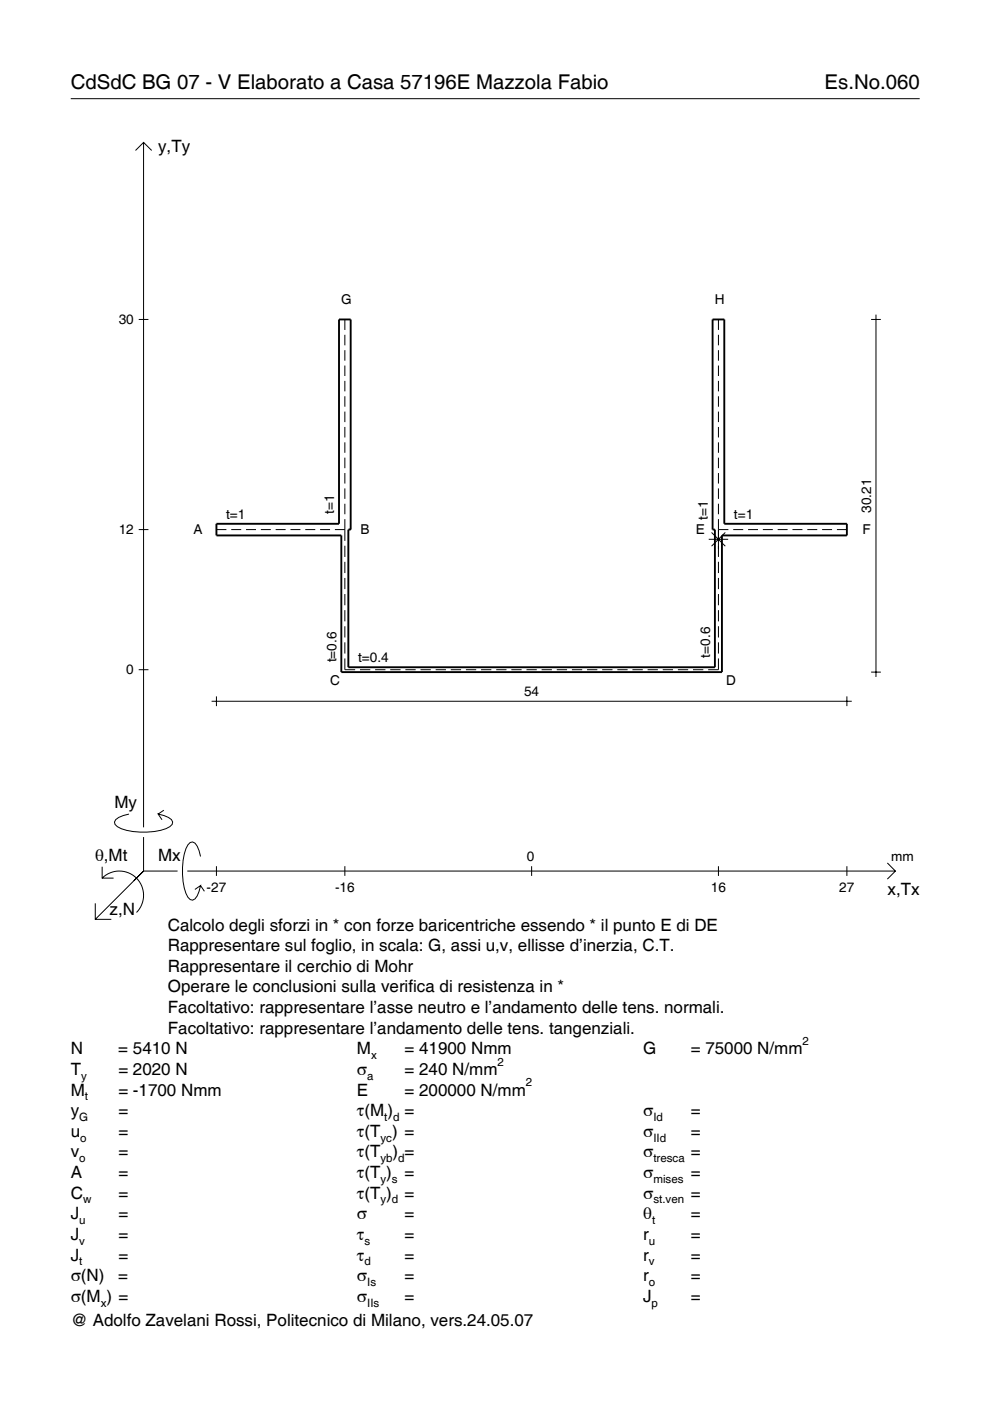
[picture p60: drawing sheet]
<svg xmlns="http://www.w3.org/2000/svg" width="210mm" height="297mm" viewBox="0 0 210 297" stroke-linecap="round" stroke-linejoin="round" font-family="sans-serif">
<defs><g id="words">
<g font-size="4.3">
<text x="15" y="18.9">CdSdC BG 07 - V Elaborato a Casa 57196E Mazzola Fabio</text>
<text x="174.8" y="18.9">Es.No.060</text>
</g>
<g font-size="3.6">
<text x="33.5" y="32.3">y,Ty</text>
<text x="24.3" y="171.3">My</text>
<text x="20.1" y="182.6">θ,Mt</text>
<text x="33.5" y="182.6">Mx</text>
<text x="188.2" y="189.8">x,Tx</text>
<text x="23.2" y="193.9">z,N</text>
<text x="35.6" y="197.3">Calcolo degli sforzi in * con forze baricentriche essendo * il punto E di DE</text>
<text x="35.6" y="201.7">Rappresentare sul foglio, in scala: G, assi u,v, ellisse d’inerzia, C.T.</text>
<text x="35.6" y="206">Rappresentare il cerchio di Mohr</text>
<text x="35.6" y="210.4">Operare le conclusioni sulla verifica di resistenza in *</text>
<text x="35.6" y="214.8">Facoltativo: rappresentare l’asse neutro e l’andamento delle tens. normali.</text>
<text x="35.6" y="219.2">Facoltativo: rappresentare l’andamento delle tens. tangenziali.</text>
<text x="15" y="223.5">N</text>
<text x="15" y="227.9">T</text>
<text x="25.1" y="223.5">= 5410 N</text>
<text x="25.1" y="227.9">= 2020 N</text>
<text x="75.7" y="227.9">σ</text>
<text x="75.7" y="223.5">M</text>
<text x="85.8" y="223.5">= 41900 Nmm</text>
<text x="85.8" y="227.9">= 240 N/mm</text>
<text x="136.4" y="223.5">G</text>
<text x="146.5" y="223.5">= 75000 N/mm</text>
<text x="15" y="232.3">M</text>
<text x="25.1" y="232.3">= -1700 Nmm</text>
<text x="75.7" y="232.3">E</text>
<text x="85.8" y="232.3">= 200000 N/mm</text>
<text x="15" y="236.7">y</text>
<text x="25.1" y="236.7">=</text>
<text x="75.7" y="236.7">τ(M ) =</text>
<text x="136.4" y="236.7">σ</text>
<text x="146.5" y="236.7">=</text>
<text x="15" y="241">u</text>
<text x="15" y="245.4">v</text>
<text x="25.1" y="241">=</text>
<text x="25.1" y="245.4">=</text>
<text x="75.7" y="241">τ(T ) =</text>
<text x="75.7" y="245.4">τ(T</text>
<text x="83.3" y="245.4">) =</text>
<text x="136.4" y="241">σ</text>
<text x="136.4" y="245.4">σ</text>
<text x="146.5" y="241">=</text>
<text x="146.5" y="245.4">=</text>
<text x="15" y="249.8">A</text>
<text x="25.1" y="249.8">=</text>
<text x="75.7" y="249.8">τ(T )</text>
<text x="85.8" y="249.8">=</text>
<text x="136.4" y="249.8">σ</text>
<text x="146.5" y="249.8">=</text>
<text x="15" y="254.2">C</text>
<text x="25.1" y="254.2">=</text>
<text x="75.7" y="254.2">τ(T )</text>
<text x="85.8" y="254.2">=</text>
<text x="136.4" y="254.2">σ</text>
<text x="146.5" y="254.2">=</text>
<text x="15" y="258.5">J</text>
<text x="15" y="262.9">J</text>
<text x="25.1" y="258.5">=</text>
<text x="25.1" y="262.9">=</text>
<text x="75.7" y="258.5">σ</text>
<text x="75.7" y="262.9">τ</text>
<text x="85.8" y="258.5">=</text>
<text x="85.8" y="262.9">=</text>
<text x="136.4" y="258.5">θ</text>
<text x="136.4" y="262.9">r</text>
<text x="146.5" y="258.5">=</text>
<text x="146.5" y="262.9">=</text>
<text x="15" y="267.3">J</text>
<text x="25.1" y="267.3">=</text>
<text x="75.7" y="267.3">τ</text>
<text x="85.8" y="267.3">=</text>
<text x="136.4" y="267.3">r</text>
<text x="146.5" y="267.3">=</text>
<text x="15" y="271.7">σ(N)</text>
<text x="25.1" y="271.7">=</text>
<text x="75.7" y="271.7">σ</text>
<text x="85.8" y="271.7">=</text>
<text x="136.4" y="271.7">r</text>
<text x="146.5" y="271.7">=</text>
<text x="15" y="281.2">@ Adolfo Zavelani Rossi, Politecnico di Milano, vers.24.05.07</text>
<text x="15" y="276">σ(M ) =</text>
<text x="75.7" y="276">σ</text>
<text x="85.8" y="276">=</text>
<text x="136.4" y="276">J</text>
<text x="146.5" y="276">=</text>
</g>
<g font-size="2.9">
<text x="72.4" y="64.6">G</text>
<text x="151.6" y="64.6">H</text>
<text x="25.2" y="68.7">30</text>
<text x="25.2" y="113.3">12</text>
<text x="41.1" y="113.2">A</text>
<text x="47.9" y="110">t=1</text>
<text x="70.8" y="109" transform="rotate(-90 70.8 109)">t=1</text>
<text x="76.4" y="113.2">B</text>
<text x="147.5" y="113.2">E</text>
<text x="150.1" y="110.2" transform="rotate(-90 150.1 110.2)">t=1</text>
<text x="155.6" y="110">t=1</text>
<text x="182.9" y="113.2">F</text>
<text x="184.7" y="108.7" transform="rotate(-90 184.7 108.7)">30.21</text>
<text x="26.8" y="143">0</text>
<text x="71.3" y="140.4" transform="rotate(-90 71.3 140.4)">t=0.6</text>
<text x="75.9" y="140.4">t=0.4</text>
<text x="150.6" y="139.4" transform="rotate(-90 150.6 139.4)">t=0.6</text>
<text x="70" y="145.3">C</text>
<text x="111.1" y="147.7">54</text>
<text x="154" y="145.3">D</text>
<text x="111.7" y="182.6">0</text>
<text x="189" y="182.6">mm</text>
<text x="43.8" y="189.1">-27</text>
<text x="71" y="189.1">-16</text>
<text x="150.7" y="189.1">16</text>
<text x="178" y="189.1">27</text>
</g>
<g font-size="2.4">
<text x="170.2" y="221.5">2</text>
<text x="78.7" y="224.5">x</text>
<text x="105.5" y="225.9">2</text>
<text x="17.2" y="228.9">y</text>
<text x="18" y="233.3">t</text>
<text x="77.9" y="228.9">a</text>
<text x="111.5" y="230.3">2</text>
<text x="16.8" y="237.7">G</text>
<text x="81.5" y="237.7">t d</text>
<text x="138.5" y="237.7">Id</text>
<text x="17" y="242">o</text>
<text x="80.7" y="242">yc</text>
<text x="138.5" y="242">IId</text>
<text x="16.8" y="246.4">o</text>
<text x="80.7" y="246.4">yb d</text>
<text x="80.7" y="250.8">y s</text>
<text x="138.5" y="246.4">tresca</text>
<text x="138.5" y="250.8">mises</text>
<text x="17.6" y="255.2">w</text>
<text x="80.7" y="255.2">y d</text>
<text x="138.5" y="255.2">st.ven</text>
<text x="16.8" y="259.5">u</text>
<text x="16.8" y="263.9">v</text>
<text x="77.3" y="263.9">s</text>
<text x="137.6" y="263.9">u</text>
<text x="138.2" y="259.5">t</text>
<text x="16.8" y="268.3">t</text>
<text x="77.3" y="268.3">d</text>
<text x="137.6" y="268.3">v</text>
<text x="77.9" y="272.7">Is</text>
<text x="137.6" y="272.7">o</text>
<text x="21.4" y="277">x</text>
<text x="77.9" y="277">IIs</text>
<text x="138.2" y="277">p</text>
</g>
</g></defs>
<g fill="none" stroke="#000" stroke-width=".21">
<path d="M15 20.9h180M28.7 31.9l1.7-1.7 1.8 1.7M30.4 30.2v145.2M29.4 67.7h2.1M73.1 67.7v2.3M73.1 71v2.2M73.1 74.2v2.3M73.1 77.5v2.2M152.3 67.7v2.3M152.3 71v2.2M152.3 74.2v2.3M152.3 77.5v2.2"/>
<path d="M184.7 67.7h2.1M185.7 66.7v76.8M73.1 80.8v2.2M73.1 84v2.2M73.1 87.3v2.2M73.1 90.5v2.3M73.1 93.8v2.2M73.1 97v2.3M152.3 80.8v2.2M152.3 84v2.2M152.3 87.3v2.2M152.3 90.5v2.3"/>
<path d="M152.3 93.8v2.2M152.3 97v2.3M29.4 112.3h2.1M45.9 112.3h2.1M49 112.3h2.1M52.2 112.3h2.1M55.3 112.3h2.1M58.4 112.3h2.2M61.6 112.3h2.1M64.7 112.3h2.1M67.9 112.3h2.1M71 112.3h2.1"/>
<path d="M73.1 100.3v2.2M73.1 103.6v2.2M73.1 106.8v2.2M73.1 110.1v4.6M73.1 115.7v2.4M73.1 119.1v2.4M150.3 114.3h4.1M150.9 112.9l2.9 2.9M152.3 112.3h2.1M152.3 100.3v2.2M152.3 103.6v2.2M152.3 106.8v2.2"/>
<path d="M152.3 110.1v8M152.3 119.1v2.4M153.8 112.9l-2.9 2.9M155.5 112.3h2.1M158.6 112.3h2.1M161.7 112.3h2.2M164.9 112.3h2.1M168 112.3h2.1M171.2 112.3h2.1M174.3 112.3h2.1M177.4 112.3h2.2M73.1 139.6v2.4h2.2"/>
<path d="M73.1 122.5v2.4M73.1 125.9v2.4M73.1 129.4v2.3M73.1 132.8v2.4M73.1 136.2v2.4M152.3 139.6v2.4h-2.2M152.3 122.5v2.4M152.3 125.9v2.4M152.3 129.4v2.3M152.3 132.8v2.4M152.3 136.2v2.4M29.4 142h2.1"/>
<path d="M44.9 148.7h135.7M45.9 147.7v2M76.3 142h2.2M79.5 142h2.2M82.7 142h2.2M85.9 142h2.2M89.2 142h2.1M92.4 142h2.1M95.6 142h2.2M98.8 142h2.2M102 142h2.2M105.2 142h2.2"/>
<path d="M108.4 142h2.2M111.6 142h2.2M114.8 142h2.2M118 142h2.2M121.3 142h2.1M124.5 142h2.1M127.7 142h2.2M130.9 142h2.2M134.1 142h2.2M137.3 142h2.2M140.5 142h2.2M143.7 142h2.2"/>
<path d="M146.9 142h2.2M179.6 147.7v2M184.7 142.5h2.1M27.3 172.6a3.6 3.6 0 0 0-3 1.7l.1 .5a5.7 5.7 0 0 0 3.8 1.5 13.3 13.3 0 0 0 7.8-1l.5-.5 .1-.5a3.6 3.6 0 0 0-3.1-1.7l.8 1.2M30.4 177.5v7.2M34.7 171.8l-1.2 .8M20.2 191.5v3.4h3.4M21.7 186.2a5.1 5.1 0 0 1 7.2 0 5.1 5.1 0 0 1 0 7.3M21.7 183.8v2.4h2.4M30.4 184.7l-10.2 10.2M30.4 184.7l-2 2M30.4 184.7h7.2"/>
<path d="M39.7 184.7h150.1M42.5 181.6a3.6 3.6 0 0 0-1.7-3.1l-.5 .1a5.7 5.7 0 0 0-1.5 3.8 13.3 13.3 0 0 0 1 7.8l.5 .5 .5 .2a3.6 3.6 0 0 0 1.7-3.1l-1.2 .8M42.5 187.8l.8 1.2M45.9 183.7v2M73.1 183.7v2M112.7 183.7v2M152.3 183.7v2M179.6 183.7v2M188.1 183l1.7 1.7-1.7 1.7"/>
</g>
<path d="M71.9 67.7h2.4v44.6h-.4v29.2h77.7v-29.2h-.5v-44.6h2.5v43.4h26v2.4h-26.5v29h-80.7v-29h-26.5v-2.4h26z" fill="none" stroke="#000" stroke-width=".4"/>
<use href="#words"/>
</svg>
